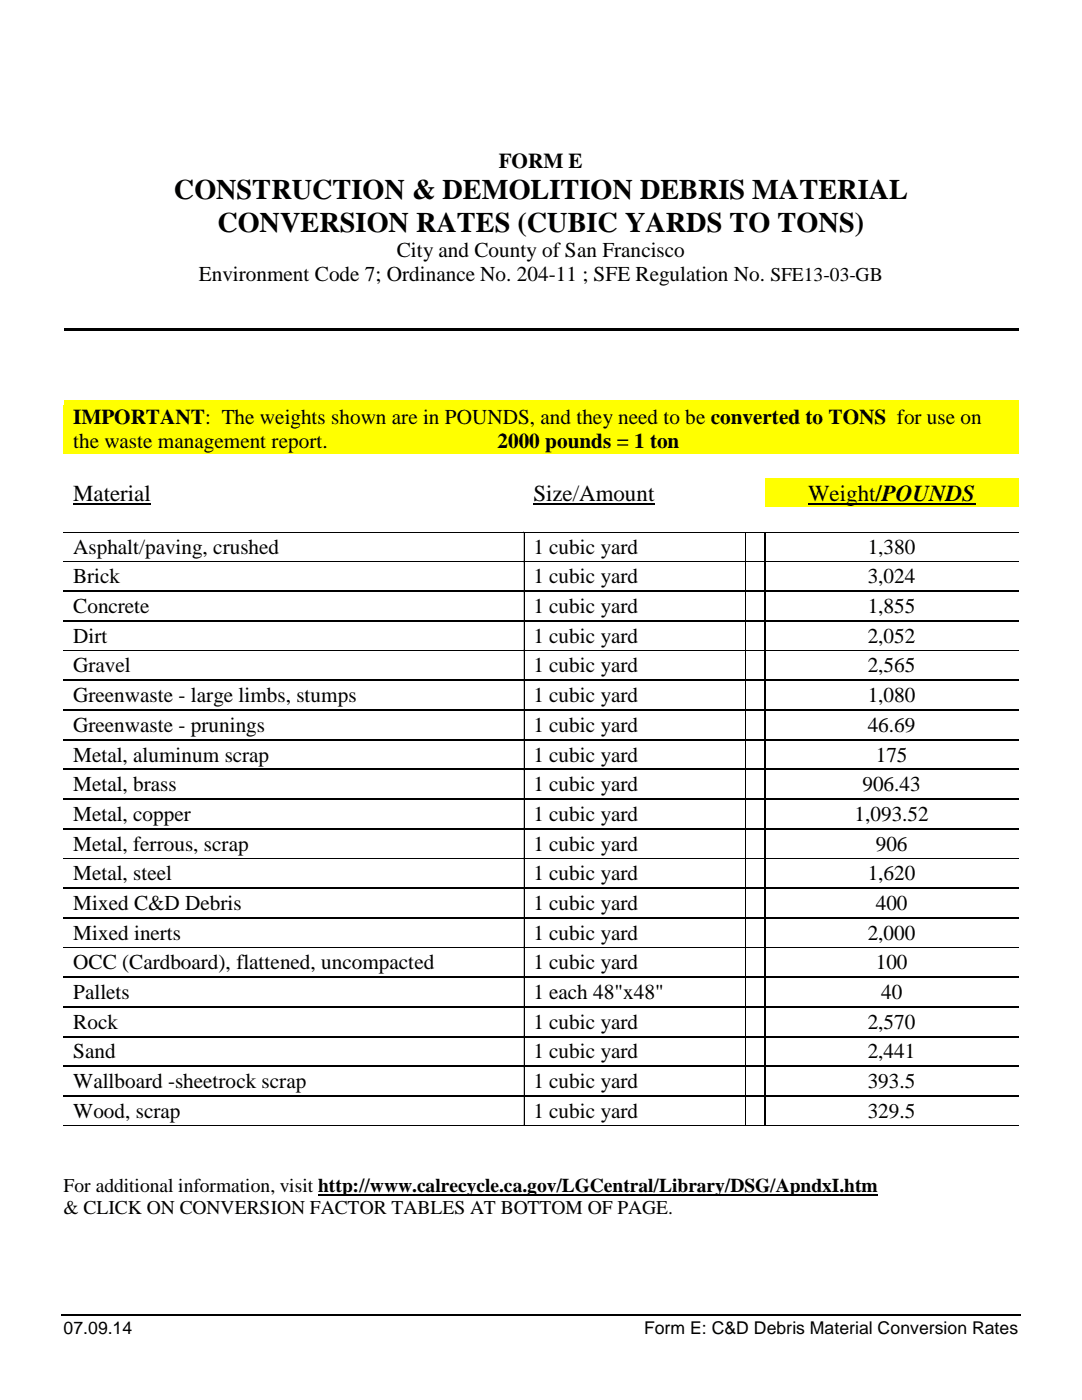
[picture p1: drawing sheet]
<svg xmlns="http://www.w3.org/2000/svg" width="216mm" height="279mm" viewBox="0 0 216 279" stroke-linecap="round" stroke-linejoin="round" font-family="sans-serif">
<defs><g id="words">
<g font-size="5.6">
<text x="34.7" y="39.8">CONSTRUCTION &amp; DEMOLITION DEBRIS MATERIAL</text>
<text x="43.4" y="46.2">CONVERSION RATES (CUBIC YARDS TO TONS)</text>
</g>
<g font-size="4.6">
<text x="14.6" y="100">Material</text>
<text x="106.4" y="100">Size/Amount</text>
<text x="161.2" y="100">Weight/POUNDS</text>
</g>
<g font-size="4.2">
<text x="99.5" y="33.5">FORM E</text>
<text x="79.2" y="51.3">City and County of San Francisco</text>
<text x="39.7" y="56.2">Environment Code 7; Ordinance No. 204-11 ; SFE Regulation No. SFE13-03-GB</text>
<text x="14.6" y="84.6">IMPORTANT: The weights shown are in POUNDS, and they need to be converted to TONS for use on</text>
<text x="14.6" y="89.5">the waste management report.</text>
<text x="99.3" y="89.5">2000 pounds = 1 ton</text>
<text x="14.6" y="110.5">Asphalt/paving, crushed</text>
<text x="106.4" y="110.5">1 cubic yard</text>
<text x="173.1" y="110.5">1,380</text>
<text x="14.6" y="116.4">Brick</text>
<text x="106.4" y="116.4">1 cubic yard</text>
<text x="173.1" y="116.4">3,024</text>
<text x="14.6" y="122.3">Concrete</text>
<text x="106.4" y="122.3">1 cubic yard</text>
<text x="173.1" y="122.3">1,855</text>
<text x="14.6" y="128.3">Dirt</text>
<text x="106.4" y="128.3">1 cubic yard</text>
<text x="173.1" y="128.3">2,052</text>
<text x="14.6" y="134.2">Gravel</text>
<text x="106.4" y="134.2">1 cubic yard</text>
<text x="173.1" y="134.2">2,565</text>
<text x="14.6" y="140.1">Greenwaste - large limbs, stumps</text>
<text x="106.4" y="140.1">1 cubic yard</text>
<text x="173.1" y="140.1">1,080</text>
<text x="14.6" y="146">Greenwaste - prunings</text>
<text x="106.4" y="146">1 cubic yard</text>
<text x="173.1" y="146">46.69</text>
<text x="14.6" y="152">Metal, aluminum scrap</text>
<text x="106.4" y="152">1 cubic yard</text>
<text x="174.8" y="152">175</text>
<text x="14.6" y="157.9">Metal, brass</text>
<text x="106.4" y="157.9">1 cubic yard</text>
<text x="172.1" y="157.9">906.43</text>
<text x="14.6" y="163.8">Metal, copper</text>
<text x="106.4" y="163.8">1 cubic yard</text>
<text x="170.5" y="163.8">1,093.52</text>
<text x="14.6" y="169.8">Metal, ferrous, scrap</text>
<text x="106.4" y="169.8">1 cubic yard</text>
<text x="174.8" y="169.8">906</text>
<text x="14.6" y="175.7">Metal, steel</text>
<text x="106.4" y="175.7">1 cubic yard</text>
<text x="173.1" y="175.7">1,620</text>
<text x="14.6" y="181.6">Mixed C&amp;D Debris</text>
<text x="106.4" y="181.6">1 cubic yard</text>
<text x="174.8" y="181.6">400</text>
<text x="14.6" y="187.5">Mixed inerts</text>
<text x="106.4" y="187.5">1 cubic yard</text>
<text x="173.1" y="187.5">2,000</text>
<text x="14.6" y="193.5">OCC (Cardboard), flattened, uncompacted</text>
<text x="106.4" y="193.5">1 cubic yard</text>
<text x="174.8" y="193.5">100</text>
<text x="14.6" y="199.4">Pallets</text>
<text x="106.4" y="199.4">1 each 48&quot;x48&quot;</text>
<text x="175.8" y="199.4">40</text>
<text x="14.6" y="205.3">Rock</text>
<text x="106.4" y="205.3">1 cubic yard</text>
<text x="173.1" y="205.3">2,570</text>
<text x="14.6" y="211.2">Sand</text>
<text x="106.4" y="211.2">1 cubic yard</text>
<text x="173.1" y="211.2">2,441</text>
<text x="14.6" y="217.2">Wallboard -sheetrock scrap</text>
<text x="106.4" y="217.2">1 cubic yard</text>
<text x="173.1" y="217.2">393.5</text>
<text x="14.6" y="223.1">Wood, scrap</text>
<text x="106.4" y="223.1">1 cubic yard</text>
<text x="173.1" y="223.1">329.5</text>
</g>
<g font-size="3.9">
<text x="12.7" y="237.9">For additional information, visit http://www.calrecycle.ca.gov/LGCentral/Library/DSG/ApndxI.htm</text>
<text x="12.7" y="242.4">&amp; CLICK ON CONVERSION FACTOR TABLES AT BOTTOM OF PAGE.</text>
</g>
<g font-size="3.5">
<text x="12.7" y="266.1">07.09.14</text>
<text x="128.5" y="266.1">Form E: C&amp;D Debris Material Conversion Rates</text>
</g>
</g></defs>
<g fill="#fff" stroke="#fff" stroke-width=".26">
<path d="M6.6 9.1h75.9v17.6h-75.9z" fill-rule="evenodd"/>
<path d="M177.3 7.6h23.3v19.2h-23.3z" fill-rule="evenodd"/>
</g>
<path d="M12.7 65.5h190.5v.5h-190.5z" fill-rule="evenodd" fill="#000"/>
<path d="M12.2 262.4h191.5" fill="none" stroke="#000" stroke-width=".25"/>
<g fill="#ff0">
<path d="M12.7 79.9h190.5v.9h-190.5z" fill-rule="evenodd"/>
<path d="M12.7 80.8h1.9v9.7h-1.9z" fill-rule="evenodd"/>
<path d="M201.3 80.8h1.9v9.7h-1.9z" fill-rule="evenodd"/>
<path d="M14.6 80.8h186.7v4.8h-186.7z" fill-rule="evenodd"/>
<path d="M14.6 85.6h186.7v4.9h-186.7z" fill-rule="evenodd"/>
</g>
<path d="M14.6 100.6h15.5M106.4 100.6h24.2" fill="none" stroke="#000" stroke-width=".21"/>
<path d="M152.7 95.7h50.5" fill="none" stroke="#ff0" stroke-width=".3"/>
<g fill="#ff0">
<path d="M152.7 95.8h1.9v5.3h-1.9z" fill-rule="evenodd"/>
<path d="M201.3 95.8h1.9v5.3h-1.9z" fill-rule="evenodd"/>
<path d="M154.6 95.8h46.7v5.3h-46.7z" fill-rule="evenodd"/>
</g>
<path d="M161.2 100.7h33.4" fill="none" stroke="#000" stroke-width=".34"/>
<g fill="none" stroke="#000" stroke-width=".2">
<path d="M12.7 106.2h190.5M12.7 112h190.5M12.7 112.1h190.5M12.7 117.9h190.5M12.7 118.1h190.5M104.5 106.3v5.6M104.5 112.2v5.6M104.5 118.2v5.5M104.6 106.3v5.6M104.6 112.2v5.6M104.6 118.2v5.5M148.7 106.3v5.6"/>
<path d="M148.7 112.2v5.6M148.7 118.2v5.5M148.8 106.3v5.6M148.8 112.2v5.6M148.8 118.2v5.5M152.6 106.3v5.6M152.6 112.2v5.6M152.6 118.2v5.5M152.7 106.3v5.6M152.7 112.2v5.6M152.7 118.2v5.5M12.7 123.8h190.5"/>
<path d="M12.7 124h190.5M12.7 129.8h190.5M12.7 129.9h190.5M12.7 135.7h190.5M12.7 135.8h190.5M104.5 124.1v5.6M104.5 130v5.6M104.5 135.9v5.6M104.6 124.1v5.6M104.6 130v5.6M104.6 135.9v5.6M148.7 124.1v5.6"/>
<path d="M148.7 130v5.6M148.7 135.9v5.6M148.8 124.1v5.6M148.8 130v5.6M148.8 135.9v5.6M152.6 124.1v5.6M152.6 130v5.6M152.6 135.9v5.6M152.7 124.1v5.6M152.7 130v5.6M152.7 135.9v5.6M12.7 141.6h190.5"/>
<path d="M12.7 141.8h190.5M12.7 147.5h190.5M12.7 147.7h190.5M12.7 153.5h190.5M12.7 153.6h190.5M12.7 159.4h190.5M12.7 159.6h190.5M104.5 141.9v5.5M104.5 147.8v5.6M104.5 153.7v5.6M104.5 159.6v5.6M104.6 141.9v5.5"/>
<path d="M104.6 147.8v5.6M104.6 153.7v5.6M104.6 159.6v5.6M148.7 141.9v5.5M148.7 147.8v5.6M148.7 153.7v5.6M148.7 159.6v5.6M148.8 141.9v5.5M148.8 147.8v5.6M148.8 153.7v5.6M148.8 159.6v5.6M152.6 141.9v5.5"/>
<path d="M152.6 147.8v5.6M152.6 153.7v5.6M152.6 159.6v5.6M152.7 141.9v5.5M152.7 147.8v5.6M152.7 153.7v5.6M152.7 159.6v5.6M12.7 165.3h190.5M12.7 165.5h190.5M12.7 171.2h190.5M12.7 171.4h190.5M12.7 177.2h190.5"/>
<path d="M12.7 177.3h190.5M104.5 165.6v5.6M104.5 171.5v5.6M104.5 177.4v5.6M104.6 165.6v5.6M104.6 171.5v5.6M104.6 177.4v5.6M148.7 165.6v5.6M148.7 171.5v5.6M148.7 177.4v5.6M148.8 165.6v5.6M148.8 171.5v5.6"/>
<path d="M148.8 177.4v5.6M152.6 165.6v5.6M152.6 171.5v5.6M152.6 177.4v5.6M152.7 165.6v5.6M152.7 171.5v5.6M152.7 177.4v5.6M12.7 183.1h190.5M12.7 183.3h190.5M12.7 189h190.5M12.7 189.2h190.5M12.7 194.9h190.5"/>
<path d="M12.7 195.1h190.5M104.5 183.3v5.6M104.5 189.3v5.6M104.5 195.2v5.6M104.6 183.3v5.6M104.6 189.3v5.6M104.6 195.2v5.6M148.7 183.3v5.6M148.7 189.3v5.6M148.7 195.2v5.6M148.8 183.3v5.6M148.8 189.3v5.6"/>
<path d="M148.8 195.2v5.6M152.6 183.3v5.6M152.6 189.3v5.6M152.6 195.2v5.6M152.7 183.3v5.6M152.7 189.3v5.6M152.7 195.2v5.6M12.7 200.9h190.5M12.7 201h190.5M12.7 206.8h190.5M12.7 207h190.5M12.7 212.7h190.5"/>
<path d="M12.7 212.9h190.5M12.7 218.7h190.5M12.7 218.8h190.5M104.5 201.1v5.6M104.5 207.1v5.5M104.5 213v5.6M104.5 218.9v5.6M104.6 201.1v5.6M104.6 207.1v5.5M104.6 213v5.6M104.6 218.9v5.6M148.7 201.1v5.6"/>
<path d="M148.7 207.1v5.5M148.7 213v5.6M148.7 218.9v5.6M148.8 201.1v5.6M148.8 207.1v5.5M148.8 213v5.6M148.8 218.9v5.6M152.6 201.1v5.6M152.6 207.1v5.5M152.6 213v5.6M152.6 218.9v5.6M152.7 201.1v5.6"/>
<path d="M152.7 207.1v5.5M152.7 213v5.6M152.7 218.9v5.6M12.7 224.6h190.5"/>
</g>
<g fill="#000">
<path d="M104.5 106.1h.2v.2h-.2z" fill-rule="evenodd"/>
<path d="M104.5 106.1h.2v.2h-.2z" fill-rule="evenodd"/>
<path d="M104.5 111.9h.2v.2h-.2z" fill-rule="evenodd"/>
<path d="M104.5 111.9h.2v.2h-.2z" fill-rule="evenodd"/>
<path d="M104.5 112.1h.2v.1h-.2z" fill-rule="evenodd"/>
<path d="M104.5 112.1h.2v.1h-.2z" fill-rule="evenodd"/>
<path d="M104.5 117.8h.2v.2h-.2z" fill-rule="evenodd"/>
<path d="M104.5 117.8h.2v.2h-.2z" fill-rule="evenodd"/>
<path d="M104.5 118h.2v.2h-.2z" fill-rule="evenodd"/>
<path d="M104.5 118h.2v.2h-.2z" fill-rule="evenodd"/>
<path d="M148.6 106.1h.2v.2h-.2z" fill-rule="evenodd"/>
<path d="M148.6 106.1h.2v.2h-.2z" fill-rule="evenodd"/>
<path d="M148.6 111.9h.2v.2h-.2z" fill-rule="evenodd"/>
<path d="M148.6 111.9h.2v.2h-.2z" fill-rule="evenodd"/>
<path d="M148.6 112.1h.2v.1h-.2z" fill-rule="evenodd"/>
<path d="M148.6 112.1h.2v.1h-.2z" fill-rule="evenodd"/>
<path d="M148.6 117.8h.2v.2h-.2z" fill-rule="evenodd"/>
<path d="M148.6 117.8h.2v.2h-.2z" fill-rule="evenodd"/>
<path d="M148.6 118h.2v.2h-.2z" fill-rule="evenodd"/>
<path d="M148.6 118h.2v.2h-.2z" fill-rule="evenodd"/>
<path d="M148.8 106.1v.2z" fill-rule="evenodd"/>
<path d="M148.8 106.1v.2z" fill-rule="evenodd"/>
<path d="M148.8 111.9v.2z" fill-rule="evenodd"/>
<path d="M148.8 111.9v.2z" fill-rule="evenodd"/>
<path d="M148.8 112.1v.1z" fill-rule="evenodd"/>
<path d="M148.8 112.1v.1z" fill-rule="evenodd"/>
<path d="M148.8 117.8v.2z" fill-rule="evenodd"/>
<path d="M148.8 117.8v.2z" fill-rule="evenodd"/>
<path d="M148.8 118v.2z" fill-rule="evenodd"/>
<path d="M148.8 118v.2z" fill-rule="evenodd"/>
<path d="M152.5 106.1h.2v.2h-.2z" fill-rule="evenodd"/>
<path d="M152.5 106.1h.2v.2h-.2z" fill-rule="evenodd"/>
<path d="M152.5 111.9h.2v.2h-.2z" fill-rule="evenodd"/>
<path d="M152.5 111.9h.2v.2h-.2z" fill-rule="evenodd"/>
<path d="M152.5 112.1h.2v.1h-.2z" fill-rule="evenodd"/>
<path d="M152.5 112.1h.2v.1h-.2z" fill-rule="evenodd"/>
<path d="M152.5 117.8h.2v.2h-.2z" fill-rule="evenodd"/>
<path d="M152.5 117.8h.2v.2h-.2z" fill-rule="evenodd"/>
<path d="M152.5 118h.2v.2h-.2z" fill-rule="evenodd"/>
<path d="M152.5 118h.2v.2h-.2z" fill-rule="evenodd"/>
<path d="M152.7 106.1v.2z" fill-rule="evenodd"/>
<path d="M152.7 106.1v.2z" fill-rule="evenodd"/>
<path d="M152.7 111.9v.2z" fill-rule="evenodd"/>
<path d="M152.7 111.9v.2z" fill-rule="evenodd"/>
<path d="M152.7 112.1v.1z" fill-rule="evenodd"/>
<path d="M152.7 112.1v.1z" fill-rule="evenodd"/>
<path d="M152.7 117.8v.2z" fill-rule="evenodd"/>
<path d="M152.7 117.8v.2z" fill-rule="evenodd"/>
<path d="M152.7 118v.2z" fill-rule="evenodd"/>
<path d="M152.7 118v.2z" fill-rule="evenodd"/>
<path d="M104.5 123.7h.2v.2h-.2z" fill-rule="evenodd"/>
<path d="M104.5 123.7h.2v.2h-.2z" fill-rule="evenodd"/>
<path d="M104.5 123.9h.2v.2h-.2z" fill-rule="evenodd"/>
<path d="M104.5 123.9h.2v.2h-.2z" fill-rule="evenodd"/>
<path d="M104.5 129.7h.2v.1h-.2z" fill-rule="evenodd"/>
<path d="M104.5 129.7h.2v.1h-.2z" fill-rule="evenodd"/>
<path d="M104.5 129.8h.2v.2h-.2z" fill-rule="evenodd"/>
<path d="M104.5 129.8h.2v.2h-.2z" fill-rule="evenodd"/>
<path d="M104.5 135.6h.2v.2h-.2z" fill-rule="evenodd"/>
<path d="M104.5 135.6h.2v.2h-.2z" fill-rule="evenodd"/>
<path d="M104.5 135.8h.2v.1h-.2z" fill-rule="evenodd"/>
<path d="M104.5 135.8h.2v.1h-.2z" fill-rule="evenodd"/>
<path d="M148.6 123.7h.2v.2h-.2z" fill-rule="evenodd"/>
<path d="M148.6 123.7h.2v.2h-.2z" fill-rule="evenodd"/>
<path d="M148.6 123.9h.2v.2h-.2z" fill-rule="evenodd"/>
<path d="M148.6 123.9h.2v.2h-.2z" fill-rule="evenodd"/>
<path d="M148.6 129.7h.2v.1h-.2z" fill-rule="evenodd"/>
<path d="M148.6 129.7h.2v.1h-.2z" fill-rule="evenodd"/>
<path d="M148.6 129.8h.2v.2h-.2z" fill-rule="evenodd"/>
<path d="M148.6 129.8h.2v.2h-.2z" fill-rule="evenodd"/>
<path d="M148.6 135.6h.2v.2h-.2z" fill-rule="evenodd"/>
<path d="M148.6 135.6h.2v.2h-.2z" fill-rule="evenodd"/>
<path d="M148.6 135.8h.2v.1h-.2z" fill-rule="evenodd"/>
<path d="M148.6 135.8h.2v.1h-.2z" fill-rule="evenodd"/>
<path d="M148.8 123.7v.2z" fill-rule="evenodd"/>
<path d="M148.8 123.7v.2z" fill-rule="evenodd"/>
<path d="M148.8 123.9v.2z" fill-rule="evenodd"/>
<path d="M148.8 123.9v.2z" fill-rule="evenodd"/>
<path d="M148.8 129.7v.1z" fill-rule="evenodd"/>
<path d="M148.8 129.7v.1z" fill-rule="evenodd"/>
<path d="M148.8 129.8v.2z" fill-rule="evenodd"/>
<path d="M148.8 129.8v.2z" fill-rule="evenodd"/>
<path d="M148.8 135.6v.2z" fill-rule="evenodd"/>
<path d="M148.8 135.6v.2z" fill-rule="evenodd"/>
<path d="M148.8 135.8v.1z" fill-rule="evenodd"/>
<path d="M148.8 135.8v.1z" fill-rule="evenodd"/>
<path d="M152.5 123.7h.2v.2h-.2z" fill-rule="evenodd"/>
<path d="M152.5 123.7h.2v.2h-.2z" fill-rule="evenodd"/>
<path d="M152.5 123.9h.2v.2h-.2z" fill-rule="evenodd"/>
<path d="M152.5 123.9h.2v.2h-.2z" fill-rule="evenodd"/>
<path d="M152.5 129.7h.2v.1h-.2z" fill-rule="evenodd"/>
<path d="M152.5 129.7h.2v.1h-.2z" fill-rule="evenodd"/>
<path d="M152.5 129.8h.2v.2h-.2z" fill-rule="evenodd"/>
<path d="M152.5 129.8h.2v.2h-.2z" fill-rule="evenodd"/>
<path d="M152.5 135.6h.2v.2h-.2z" fill-rule="evenodd"/>
<path d="M152.5 135.6h.2v.2h-.2z" fill-rule="evenodd"/>
<path d="M152.5 135.8h.2v.1h-.2z" fill-rule="evenodd"/>
<path d="M152.5 135.8h.2v.1h-.2z" fill-rule="evenodd"/>
<path d="M152.7 123.7v.2z" fill-rule="evenodd"/>
<path d="M152.7 123.7v.2z" fill-rule="evenodd"/>
<path d="M152.7 123.9v.2z" fill-rule="evenodd"/>
<path d="M152.7 123.9v.2z" fill-rule="evenodd"/>
<path d="M152.7 129.7v.1z" fill-rule="evenodd"/>
<path d="M152.7 129.7v.1z" fill-rule="evenodd"/>
<path d="M152.7 129.8v.2z" fill-rule="evenodd"/>
<path d="M152.7 129.8v.2z" fill-rule="evenodd"/>
<path d="M152.7 135.6v.2z" fill-rule="evenodd"/>
<path d="M152.7 135.6v.2z" fill-rule="evenodd"/>
<path d="M152.7 135.8v.1z" fill-rule="evenodd"/>
<path d="M152.7 135.8v.1z" fill-rule="evenodd"/>
<path d="M104.5 141.5h.2v.2h-.2z" fill-rule="evenodd"/>
<path d="M104.5 141.5h.2v.2h-.2z" fill-rule="evenodd"/>
<path d="M104.5 141.7h.2v.2h-.2z" fill-rule="evenodd"/>
<path d="M104.5 141.7h.2v.2h-.2z" fill-rule="evenodd"/>
<path d="M104.5 147.4h.2v.2h-.2z" fill-rule="evenodd"/>
<path d="M104.5 147.4h.2v.2h-.2z" fill-rule="evenodd"/>
<path d="M104.5 147.6h.2v.2h-.2z" fill-rule="evenodd"/>
<path d="M104.5 147.6h.2v.2h-.2z" fill-rule="evenodd"/>
<path d="M104.5 153.4h.2v.1h-.2z" fill-rule="evenodd"/>
<path d="M104.5 153.4h.2v.1h-.2z" fill-rule="evenodd"/>
<path d="M104.5 153.5h.2v.2h-.2z" fill-rule="evenodd"/>
<path d="M104.5 153.5h.2v.2h-.2z" fill-rule="evenodd"/>
<path d="M104.5 159.3h.2v.2h-.2z" fill-rule="evenodd"/>
<path d="M104.5 159.3h.2v.2h-.2z" fill-rule="evenodd"/>
<path d="M104.5 159.5h.2v.1h-.2z" fill-rule="evenodd"/>
<path d="M104.5 159.5h.2v.1h-.2z" fill-rule="evenodd"/>
<path d="M148.6 141.5h.2v.2h-.2z" fill-rule="evenodd"/>
<path d="M148.6 141.5h.2v.2h-.2z" fill-rule="evenodd"/>
<path d="M148.6 141.7h.2v.2h-.2z" fill-rule="evenodd"/>
<path d="M148.6 141.7h.2v.2h-.2z" fill-rule="evenodd"/>
<path d="M148.6 147.4h.2v.2h-.2z" fill-rule="evenodd"/>
<path d="M148.6 147.4h.2v.2h-.2z" fill-rule="evenodd"/>
<path d="M148.6 147.6h.2v.2h-.2z" fill-rule="evenodd"/>
<path d="M148.6 147.6h.2v.2h-.2z" fill-rule="evenodd"/>
<path d="M148.6 153.4h.2v.1h-.2z" fill-rule="evenodd"/>
<path d="M148.6 153.4h.2v.1h-.2z" fill-rule="evenodd"/>
<path d="M148.6 153.5h.2v.2h-.2z" fill-rule="evenodd"/>
<path d="M148.6 153.5h.2v.2h-.2z" fill-rule="evenodd"/>
<path d="M148.6 159.3h.2v.2h-.2z" fill-rule="evenodd"/>
<path d="M148.6 159.3h.2v.2h-.2z" fill-rule="evenodd"/>
<path d="M148.6 159.5h.2v.1h-.2z" fill-rule="evenodd"/>
<path d="M148.6 159.5h.2v.1h-.2z" fill-rule="evenodd"/>
<path d="M148.8 141.5v.2z" fill-rule="evenodd"/>
<path d="M148.8 141.5v.2z" fill-rule="evenodd"/>
<path d="M148.8 141.7v.2z" fill-rule="evenodd"/>
<path d="M148.8 141.7v.2z" fill-rule="evenodd"/>
<path d="M148.8 147.4v.2z" fill-rule="evenodd"/>
<path d="M148.8 147.4v.2z" fill-rule="evenodd"/>
<path d="M148.8 147.6v.2z" fill-rule="evenodd"/>
<path d="M148.8 147.6v.2z" fill-rule="evenodd"/>
<path d="M148.8 153.4v.1z" fill-rule="evenodd"/>
<path d="M148.8 153.4v.1z" fill-rule="evenodd"/>
<path d="M148.8 153.5v.2z" fill-rule="evenodd"/>
<path d="M148.8 153.5v.2z" fill-rule="evenodd"/>
<path d="M148.8 159.3v.2z" fill-rule="evenodd"/>
<path d="M148.8 159.3v.2z" fill-rule="evenodd"/>
<path d="M148.8 159.5v.1z" fill-rule="evenodd"/>
<path d="M148.8 159.5v.1z" fill-rule="evenodd"/>
<path d="M152.5 141.5h.2v.2h-.2z" fill-rule="evenodd"/>
<path d="M152.5 141.5h.2v.2h-.2z" fill-rule="evenodd"/>
<path d="M152.5 141.7h.2v.2h-.2z" fill-rule="evenodd"/>
<path d="M152.5 141.7h.2v.2h-.2z" fill-rule="evenodd"/>
<path d="M152.5 147.4h.2v.2h-.2z" fill-rule="evenodd"/>
<path d="M152.5 147.4h.2v.2h-.2z" fill-rule="evenodd"/>
<path d="M152.5 147.6h.2v.2h-.2z" fill-rule="evenodd"/>
<path d="M152.5 147.6h.2v.2h-.2z" fill-rule="evenodd"/>
<path d="M152.5 153.4h.2v.1h-.2z" fill-rule="evenodd"/>
<path d="M152.5 153.4h.2v.1h-.2z" fill-rule="evenodd"/>
<path d="M152.5 153.5h.2v.2h-.2z" fill-rule="evenodd"/>
<path d="M152.5 153.5h.2v.2h-.2z" fill-rule="evenodd"/>
<path d="M152.5 159.3h.2v.2h-.2z" fill-rule="evenodd"/>
<path d="M152.5 159.3h.2v.2h-.2z" fill-rule="evenodd"/>
<path d="M152.5 159.5h.2v.1h-.2z" fill-rule="evenodd"/>
<path d="M152.5 159.5h.2v.1h-.2z" fill-rule="evenodd"/>
<path d="M152.7 141.5v.2z" fill-rule="evenodd"/>
<path d="M152.7 141.5v.2z" fill-rule="evenodd"/>
<path d="M152.7 141.7v.2z" fill-rule="evenodd"/>
<path d="M152.7 141.7v.2z" fill-rule="evenodd"/>
<path d="M152.7 147.4v.2z" fill-rule="evenodd"/>
<path d="M152.7 147.4v.2z" fill-rule="evenodd"/>
<path d="M152.7 147.6v.2z" fill-rule="evenodd"/>
<path d="M152.7 147.6v.2z" fill-rule="evenodd"/>
<path d="M152.7 153.4v.1z" fill-rule="evenodd"/>
<path d="M152.7 153.4v.1z" fill-rule="evenodd"/>
<path d="M152.7 153.5v.2z" fill-rule="evenodd"/>
<path d="M152.7 153.5v.2z" fill-rule="evenodd"/>
<path d="M152.7 159.3v.2z" fill-rule="evenodd"/>
<path d="M152.7 159.3v.2z" fill-rule="evenodd"/>
<path d="M152.7 159.5v.1z" fill-rule="evenodd"/>
<path d="M152.7 159.5v.1z" fill-rule="evenodd"/>
<path d="M104.5 165.2h.2v.2h-.2z" fill-rule="evenodd"/>
<path d="M104.5 165.2h.2v.2h-.2z" fill-rule="evenodd"/>
<path d="M104.5 165.4h.2v.2h-.2z" fill-rule="evenodd"/>
<path d="M104.5 165.4h.2v.2h-.2z" fill-rule="evenodd"/>
<path d="M104.5 171.2h.2v.1h-.2z" fill-rule="evenodd"/>
<path d="M104.5 171.2h.2v.1h-.2z" fill-rule="evenodd"/>
<path d="M104.5 171.3h.2v.2h-.2z" fill-rule="evenodd"/>
<path d="M104.5 171.3h.2v.2h-.2z" fill-rule="evenodd"/>
<path d="M104.5 177.1h.2v.1h-.2z" fill-rule="evenodd"/>
<path d="M104.5 177.1h.2v.1h-.2z" fill-rule="evenodd"/>
<path d="M104.5 177.2h.2v.2h-.2z" fill-rule="evenodd"/>
<path d="M104.5 177.2h.2v.2h-.2z" fill-rule="evenodd"/>
<path d="M148.6 165.2h.2v.2h-.2z" fill-rule="evenodd"/>
<path d="M148.6 165.2h.2v.2h-.2z" fill-rule="evenodd"/>
<path d="M148.6 165.4h.2v.2h-.2z" fill-rule="evenodd"/>
<path d="M148.6 165.4h.2v.2h-.2z" fill-rule="evenodd"/>
<path d="M148.6 171.2h.2v.1h-.2z" fill-rule="evenodd"/>
<path d="M148.6 171.2h.2v.1h-.2z" fill-rule="evenodd"/>
<path d="M148.6 171.3h.2v.2h-.2z" fill-rule="evenodd"/>
<path d="M148.6 171.3h.2v.2h-.2z" fill-rule="evenodd"/>
<path d="M148.6 177.1h.2v.1h-.2z" fill-rule="evenodd"/>
<path d="M148.6 177.1h.2v.1h-.2z" fill-rule="evenodd"/>
<path d="M148.6 177.2h.2v.2h-.2z" fill-rule="evenodd"/>
<path d="M148.6 177.2h.2v.2h-.2z" fill-rule="evenodd"/>
<path d="M148.8 165.2v.2z" fill-rule="evenodd"/>
<path d="M148.8 165.2v.2z" fill-rule="evenodd"/>
<path d="M148.8 165.4v.2z" fill-rule="evenodd"/>
<path d="M148.8 165.4v.2z" fill-rule="evenodd"/>
<path d="M148.8 171.2v.1z" fill-rule="evenodd"/>
<path d="M148.8 171.2v.1z" fill-rule="evenodd"/>
<path d="M148.8 171.3v.2z" fill-rule="evenodd"/>
<path d="M148.8 171.3v.2z" fill-rule="evenodd"/>
<path d="M148.8 177.1v.1z" fill-rule="evenodd"/>
<path d="M148.8 177.1v.1z" fill-rule="evenodd"/>
<path d="M148.8 177.2v.2z" fill-rule="evenodd"/>
<path d="M148.8 177.2v.2z" fill-rule="evenodd"/>
<path d="M152.5 165.2h.2v.2h-.2z" fill-rule="evenodd"/>
<path d="M152.5 165.2h.2v.2h-.2z" fill-rule="evenodd"/>
<path d="M152.5 165.4h.2v.2h-.2z" fill-rule="evenodd"/>
<path d="M152.5 165.4h.2v.2h-.2z" fill-rule="evenodd"/>
<path d="M152.5 171.2h.2v.1h-.2z" fill-rule="evenodd"/>
<path d="M152.5 171.2h.2v.1h-.2z" fill-rule="evenodd"/>
<path d="M152.5 171.3h.2v.2h-.2z" fill-rule="evenodd"/>
<path d="M152.5 171.3h.2v.2h-.2z" fill-rule="evenodd"/>
<path d="M152.5 177.1h.2v.1h-.2z" fill-rule="evenodd"/>
<path d="M152.5 177.1h.2v.1h-.2z" fill-rule="evenodd"/>
<path d="M152.5 177.2h.2v.2h-.2z" fill-rule="evenodd"/>
<path d="M152.5 177.2h.2v.2h-.2z" fill-rule="evenodd"/>
<path d="M152.7 165.2v.2z" fill-rule="evenodd"/>
<path d="M152.7 165.2v.2z" fill-rule="evenodd"/>
<path d="M152.7 165.4v.2z" fill-rule="evenodd"/>
<path d="M152.7 165.4v.2z" fill-rule="evenodd"/>
<path d="M152.7 171.2v.1z" fill-rule="evenodd"/>
<path d="M152.7 171.2v.1z" fill-rule="evenodd"/>
<path d="M152.7 171.3v.2z" fill-rule="evenodd"/>
<path d="M152.7 171.3v.2z" fill-rule="evenodd"/>
<path d="M152.7 177.1v.1z" fill-rule="evenodd"/>
<path d="M152.7 177.1v.1z" fill-rule="evenodd"/>
<path d="M152.7 177.2v.2z" fill-rule="evenodd"/>
<path d="M152.7 177.2v.2z" fill-rule="evenodd"/>
<path d="M104.5 183h.2v.2h-.2z" fill-rule="evenodd"/>
<path d="M104.5 183h.2v.2h-.2z" fill-rule="evenodd"/>
<path d="M104.5 183.2h.2v.1h-.2z" fill-rule="evenodd"/>
<path d="M104.5 183.2h.2v.1h-.2z" fill-rule="evenodd"/>
<path d="M104.5 188.9h.2v.2h-.2z" fill-rule="evenodd"/>
<path d="M104.5 188.9h.2v.2h-.2z" fill-rule="evenodd"/>
<path d="M104.5 189.1h.2v.2h-.2z" fill-rule="evenodd"/>
<path d="M104.5 189.1h.2v.2h-.2z" fill-rule="evenodd"/>
<path d="M104.5 194.9h.2v.1h-.2z" fill-rule="evenodd"/>
<path d="M104.5 194.9h.2v.1h-.2z" fill-rule="evenodd"/>
<path d="M104.5 195h.2v.2h-.2z" fill-rule="evenodd"/>
<path d="M104.5 195h.2v.2h-.2z" fill-rule="evenodd"/>
<path d="M148.6 183h.2v.2h-.2z" fill-rule="evenodd"/>
<path d="M148.6 183h.2v.2h-.2z" fill-rule="evenodd"/>
<path d="M148.6 183.2h.2v.1h-.2z" fill-rule="evenodd"/>
<path d="M148.6 183.2h.2v.1h-.2z" fill-rule="evenodd"/>
<path d="M148.6 188.9h.2v.2h-.2z" fill-rule="evenodd"/>
<path d="M148.6 188.9h.2v.2h-.2z" fill-rule="evenodd"/>
<path d="M148.6 189.1h.2v.2h-.2z" fill-rule="evenodd"/>
<path d="M148.6 189.1h.2v.2h-.2z" fill-rule="evenodd"/>
<path d="M148.6 194.9h.2v.1h-.2z" fill-rule="evenodd"/>
<path d="M148.6 194.9h.2v.1h-.2z" fill-rule="evenodd"/>
<path d="M148.6 195h.2v.2h-.2z" fill-rule="evenodd"/>
<path d="M148.6 195h.2v.2h-.2z" fill-rule="evenodd"/>
<path d="M148.8 183v.2z" fill-rule="evenodd"/>
<path d="M148.8 183v.2z" fill-rule="evenodd"/>
<path d="M148.8 183.2v.1z" fill-rule="evenodd"/>
<path d="M148.8 183.2v.1z" fill-rule="evenodd"/>
<path d="M148.8 188.9v.2z" fill-rule="evenodd"/>
<path d="M148.8 188.9v.2z" fill-rule="evenodd"/>
<path d="M148.8 189.1v.2z" fill-rule="evenodd"/>
<path d="M148.8 189.1v.2z" fill-rule="evenodd"/>
<path d="M148.8 194.9v.1z" fill-rule="evenodd"/>
<path d="M148.8 194.9v.1z" fill-rule="evenodd"/>
<path d="M148.8 195v.2z" fill-rule="evenodd"/>
<path d="M148.8 195v.2z" fill-rule="evenodd"/>
<path d="M152.5 183h.2v.2h-.2z" fill-rule="evenodd"/>
<path d="M152.5 183h.2v.2h-.2z" fill-rule="evenodd"/>
<path d="M152.5 183.2h.2v.1h-.2z" fill-rule="evenodd"/>
<path d="M152.5 183.2h.2v.1h-.2z" fill-rule="evenodd"/>
<path d="M152.5 188.9h.2v.2h-.2z" fill-rule="evenodd"/>
<path d="M152.5 188.9h.2v.2h-.2z" fill-rule="evenodd"/>
<path d="M152.5 189.1h.2v.2h-.2z" fill-rule="evenodd"/>
<path d="M152.5 189.1h.2v.2h-.2z" fill-rule="evenodd"/>
<path d="M152.5 194.9h.2v.1h-.2z" fill-rule="evenodd"/>
<path d="M152.5 194.9h.2v.1h-.2z" fill-rule="evenodd"/>
<path d="M152.5 195h.2v.2h-.2z" fill-rule="evenodd"/>
<path d="M152.5 195h.2v.2h-.2z" fill-rule="evenodd"/>
<path d="M152.7 183v.2z" fill-rule="evenodd"/>
<path d="M152.7 183v.2z" fill-rule="evenodd"/>
<path d="M152.7 183.2v.1z" fill-rule="evenodd"/>
<path d="M152.7 183.2v.1z" fill-rule="evenodd"/>
<path d="M152.7 188.9v.2z" fill-rule="evenodd"/>
<path d="M152.7 188.9v.2z" fill-rule="evenodd"/>
<path d="M152.7 189.1v.2z" fill-rule="evenodd"/>
<path d="M152.7 189.1v.2z" fill-rule="evenodd"/>
<path d="M152.7 194.9v.1z" fill-rule="evenodd"/>
<path d="M152.7 194.9v.1z" fill-rule="evenodd"/>
<path d="M152.7 195v.2z" fill-rule="evenodd"/>
<path d="M152.7 195v.2z" fill-rule="evenodd"/>
<path d="M104.5 200.8h.2v.2h-.2z" fill-rule="evenodd"/>
<path d="M104.5 200.8h.2v.2h-.2z" fill-rule="evenodd"/>
<path d="M104.5 201h.2v.1h-.2z" fill-rule="evenodd"/>
<path d="M104.5 201h.2v.1h-.2z" fill-rule="evenodd"/>
<path d="M104.5 206.7h.2v.2h-.2z" fill-rule="evenodd"/>
<path d="M104.5 206.7h.2v.2h-.2z" fill-rule="evenodd"/>
<path d="M104.5 206.9h.2v.2h-.2z" fill-rule="evenodd"/>
<path d="M104.5 206.9h.2v.2h-.2z" fill-rule="evenodd"/>
<path d="M104.5 212.6h.2v.2h-.2z" fill-rule="evenodd"/>
<path d="M104.5 212.6h.2v.2h-.2z" fill-rule="evenodd"/>
<path d="M104.5 212.8h.2v.2h-.2z" fill-rule="evenodd"/>
<path d="M104.5 212.8h.2v.2h-.2z" fill-rule="evenodd"/>
<path d="M104.5 218.6h.2v.1h-.2z" fill-rule="evenodd"/>
<path d="M104.5 218.6h.2v.1h-.2z" fill-rule="evenodd"/>
<path d="M104.5 218.7h.2v.2h-.2z" fill-rule="evenodd"/>
<path d="M104.5 218.7h.2v.2h-.2z" fill-rule="evenodd"/>
<path d="M148.6 200.8h.2v.2h-.2z" fill-rule="evenodd"/>
<path d="M148.6 200.8h.2v.2h-.2z" fill-rule="evenodd"/>
<path d="M148.6 201h.2v.1h-.2z" fill-rule="evenodd"/>
<path d="M148.6 201h.2v.1h-.2z" fill-rule="evenodd"/>
<path d="M148.6 206.7h.2v.2h-.2z" fill-rule="evenodd"/>
<path d="M148.6 206.7h.2v.2h-.2z" fill-rule="evenodd"/>
<path d="M148.6 206.9h.2v.2h-.2z" fill-rule="evenodd"/>
<path d="M148.6 206.9h.2v.2h-.2z" fill-rule="evenodd"/>
<path d="M148.6 212.6h.2v.2h-.2z" fill-rule="evenodd"/>
<path d="M148.6 212.6h.2v.2h-.2z" fill-rule="evenodd"/>
<path d="M148.6 212.8h.2v.2h-.2z" fill-rule="evenodd"/>
<path d="M148.6 212.8h.2v.2h-.2z" fill-rule="evenodd"/>
<path d="M148.6 218.6h.2v.1h-.2z" fill-rule="evenodd"/>
<path d="M148.6 218.6h.2v.1h-.2z" fill-rule="evenodd"/>
<path d="M148.6 218.7h.2v.2h-.2z" fill-rule="evenodd"/>
<path d="M148.6 218.7h.2v.2h-.2z" fill-rule="evenodd"/>
<path d="M148.8 200.8v.2z" fill-rule="evenodd"/>
<path d="M148.8 200.8v.2z" fill-rule="evenodd"/>
<path d="M148.8 201v.1z" fill-rule="evenodd"/>
<path d="M148.8 201v.1z" fill-rule="evenodd"/>
<path d="M148.8 206.7v.2z" fill-rule="evenodd"/>
<path d="M148.8 206.7v.2z" fill-rule="evenodd"/>
<path d="M148.8 206.9v.2z" fill-rule="evenodd"/>
<path d="M148.8 206.9v.2z" fill-rule="evenodd"/>
<path d="M148.8 212.6v.2z" fill-rule="evenodd"/>
<path d="M148.8 212.6v.2z" fill-rule="evenodd"/>
<path d="M148.8 212.8v.2z" fill-rule="evenodd"/>
<path d="M148.8 212.8v.2z" fill-rule="evenodd"/>
<path d="M148.8 218.6v.1z" fill-rule="evenodd"/>
<path d="M148.8 218.6v.1z" fill-rule="evenodd"/>
<path d="M148.8 218.7v.2z" fill-rule="evenodd"/>
<path d="M148.8 218.7v.2z" fill-rule="evenodd"/>
<path d="M152.5 200.8h.2v.2h-.2z" fill-rule="evenodd"/>
<path d="M152.5 200.8h.2v.2h-.2z" fill-rule="evenodd"/>
<path d="M152.5 201h.2v.1h-.2z" fill-rule="evenodd"/>
<path d="M152.5 201h.2v.1h-.2z" fill-rule="evenodd"/>
<path d="M152.5 206.7h.2v.2h-.2z" fill-rule="evenodd"/>
<path d="M152.5 206.7h.2v.2h-.2z" fill-rule="evenodd"/>
<path d="M152.5 206.9h.2v.2h-.2z" fill-rule="evenodd"/>
<path d="M152.5 206.9h.2v.2h-.2z" fill-rule="evenodd"/>
<path d="M152.5 212.6h.2v.2h-.2z" fill-rule="evenodd"/>
<path d="M152.5 212.6h.2v.2h-.2z" fill-rule="evenodd"/>
<path d="M152.5 212.8h.2v.2h-.2z" fill-rule="evenodd"/>
<path d="M152.5 212.8h.2v.2h-.2z" fill-rule="evenodd"/>
<path d="M152.5 218.6h.2v.1h-.2z" fill-rule="evenodd"/>
<path d="M152.5 218.6h.2v.1h-.2z" fill-rule="evenodd"/>
<path d="M152.5 218.7h.2v.2h-.2z" fill-rule="evenodd"/>
<path d="M152.5 218.7h.2v.2h-.2z" fill-rule="evenodd"/>
<path d="M152.7 200.8v.2z" fill-rule="evenodd"/>
<path d="M152.7 200.8v.2z" fill-rule="evenodd"/>
<path d="M152.7 201v.1z" fill-rule="evenodd"/>
<path d="M152.7 201v.1z" fill-rule="evenodd"/>
<path d="M152.7 206.7v.2z" fill-rule="evenodd"/>
<path d="M152.7 206.7v.2z" fill-rule="evenodd"/>
<path d="M152.7 206.9v.2z" fill-rule="evenodd"/>
<path d="M152.7 206.9v.2z" fill-rule="evenodd"/>
<path d="M152.7 212.6v.2z" fill-rule="evenodd"/>
<path d="M152.7 212.6v.2z" fill-rule="evenodd"/>
<path d="M152.7 212.8v.2z" fill-rule="evenodd"/>
<path d="M152.7 212.8v.2z" fill-rule="evenodd"/>
<path d="M152.7 218.6v.1z" fill-rule="evenodd"/>
<path d="M152.7 218.6v.1z" fill-rule="evenodd"/>
<path d="M152.7 218.7v.2z" fill-rule="evenodd"/>
<path d="M152.7 218.7v.2z" fill-rule="evenodd"/>
<path d="M104.5 224.5h.2v.2h-.2z" fill-rule="evenodd"/>
<path d="M104.5 224.5h.2v.2h-.2z" fill-rule="evenodd"/>
<path d="M148.6 224.5h.2v.2h-.2z" fill-rule="evenodd"/>
<path d="M148.6 224.5h.2v.2h-.2z" fill-rule="evenodd"/>
<path d="M148.8 224.5v.2z" fill-rule="evenodd"/>
<path d="M148.8 224.5v.2z" fill-rule="evenodd"/>
<path d="M152.5 224.5h.2v.2h-.2z" fill-rule="evenodd"/>
<path d="M152.5 224.5h.2v.2h-.2z" fill-rule="evenodd"/>
<path d="M152.7 224.5v.2z" fill-rule="evenodd"/>
<path d="M152.7 224.5v.2z" fill-rule="evenodd"/>
</g>
<g fill="#000">
<path d="M104.5 106.1v.2zM104.5 111.9v.2zM104.5 112.1v.1zM104.5 117.8v.2zM104.5 118v.2zM104.5 123.7v.2zM104.5 123.9v.2zM104.5 129.7v.1zM104.5 129.8v.2zM104.5 135.6v.2zM104.5 135.8v.1zM104.5 141.5v.2z"/>
<path d="M104.5 141.7v.2zM104.5 147.4v.2zM104.5 147.6v.2zM104.5 153.4v.1zM104.5 153.5v.2zM104.5 159.3v.2zM104.5 159.5v.1zM104.5 165.2v.2zM104.5 165.4v.2zM104.5 171.2v.1zM104.5 171.3v.2zM104.5 177.1v.1z"/>
<path d="M104.5 177.2v.2zM104.5 183v.2zM104.5 183.2v.1zM104.5 188.9v.2zM104.5 189.1v.2zM104.5 194.9v.1zM104.5 195v.2zM104.5 200.8v.2zM104.5 201v.1zM104.5 206.7v.2zM104.5 206.9v.2zM104.5 212.6v.2z"/>
<path d="M104.5 212.8v.2zM104.5 218.6v.1zM104.5 218.7v.2zM104.5 224.5v.2z"/>
</g>
<path d="M63.5 238.5h111.6" fill="none" stroke="#000" stroke-width=".38"/>
<use href="#words"/>
</svg>
